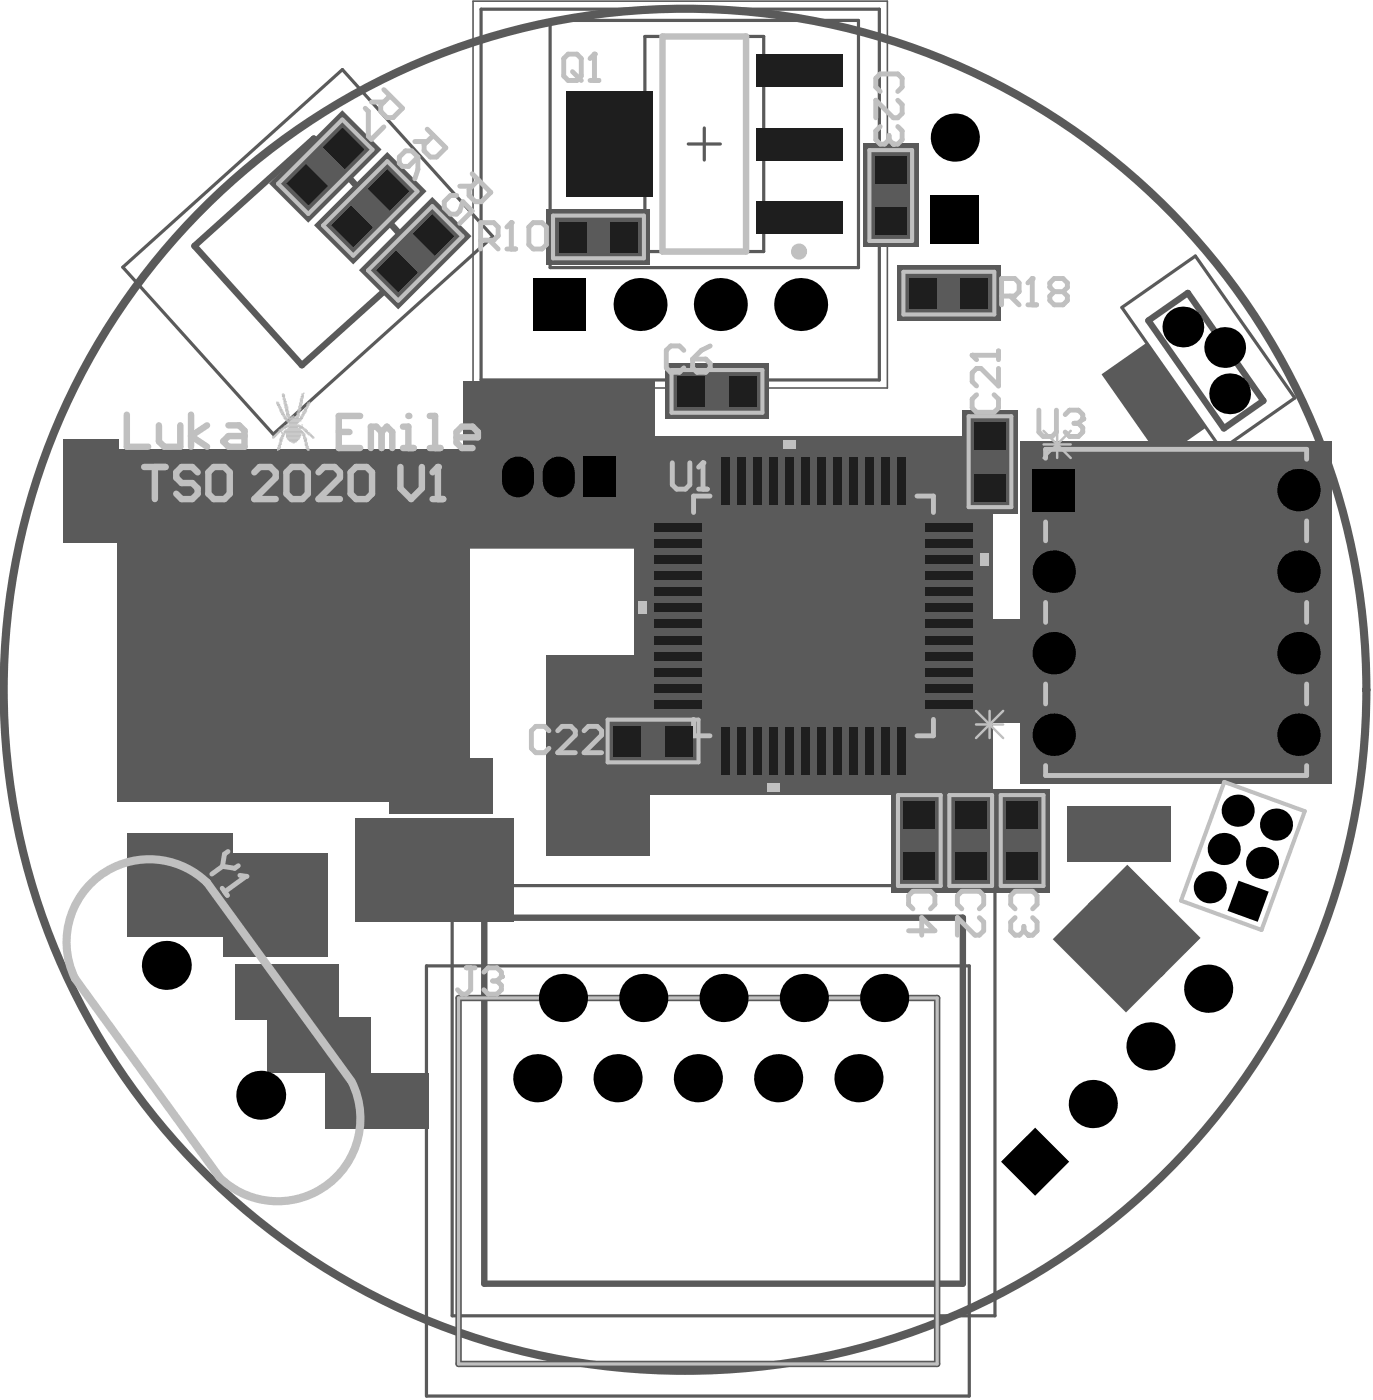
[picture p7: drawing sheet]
<svg xmlns="http://www.w3.org/2000/svg" width="142mm" height="145mm" viewBox="0 0 142 145" stroke-linecap="round" stroke-linejoin="round" font-family="sans-serif">
<g fill="#5a5a5a">
<path d="M92.8 82.1h4.9v9.9h-4.9z"/>
<path d="M100.1 42.9h4.9v9.9h-4.9z"/>
<path d="M18.7 86.7h4.9v9.9h-4.9z"/>
<path d="M28 105.8h9.9v4.9h-9.9z"/>
<path d="M57 78.3h9.9v4.9h-9.9z"/>
<path d="M69.3 38.1h9.9v4.9h-9.9z"/>
<path d="M7 45.9h4.9v9.9h-4.9z"/>
<path d="M24.8 100.2h9.8v4.9h-9.8z"/>
<path d="M57 68.3h9.9v4.9h-9.9z"/>
<path d="M57 83.3h9.9v4.9h-9.9z"/>
<path d="M57 73.3h9.9v4.9h-9.9z"/>
<path d="M57 22.1h9.9v4.9h-9.9z"/>
<path d="M73.3 56.4h9.9v4.9h-9.9z"/>
<path d="M84.6 56.4h9.9v4.9h-9.9z"/>
<path d="M89.8 15.3h4.9v9.9h-4.9z"/>
<path d="M98.1 82.1h4.9v9.9h-4.9z"/>
<path d="M103.4 82.1h4.9v9.9h-4.9z"/>
<path d="M110.9 84h9.9v4.8h-9.9z"/>
<path d="M111.7 48.2h4.9v9.9h-4.9z"/>
<path d="M124.7 68.2h4.9v9.8h-4.9z"/>
<path d="M124.7 56.5h4.9v9.9h-4.9z"/>
<path d="M28.6 88.8h4.9v9.9h-4.9z"/>
<path d="M23.6 88.8h4.9v9.9h-4.9z"/>
<path d="M28.5 19l6.9-7 3.5 3.5-7 7z"/>
<path d="M47.9 85.1h4.9v9.9h-4.9z"/>
<path d="M42.5 85.1h4.9v9.9h-4.9z"/>
<path d="M48.4 39.9h19v16.7h-19z"/>
<path d="M90.4 67.2h4.9v9.8h-4.9z"/>
<path d="M109.6 97.3l3.5-3.5 7 7-3.5 3.5z"/>
<path d="M111.7 57.9h4.9v9.8h-4.9z"/>
<path d="M101.4 64.5h4.9v9.9h-4.9z"/>
<path d="M34.1 111.5h9.8v4.9h-9.8z"/>
<path d="M40.7 79h9.9v4.9h-9.9z"/>
<path d="M62.7 74.3h9.8v4.9h-9.8z"/>
<path d="M90.6 61.7h9.9v4.9h-9.9z"/>
<path d="M37.8 28l7-7 3.4 3.5-7 6.9z"/>
<path d="M33.1 23.3l7-7 3.5 3.5-7 7z"/>
<path d="M93.3 27.9h9.9v4.9h-9.9z"/>
<path d="M120.2 50h9.9v4.9h-9.9z"/>
<path d="M37.2 85.1h4.9v9.9h-4.9z"/>
<path d="M13.6 86.7h4.9v9.9h-4.9z"/>
<path d="M113.3 93.6l3.4-3.4 7 6.9-3.4 3.5z"/>
<path d="M114.6 38.9l4.1-2.8 5.6 8.1-4 2.8z"/>
<path d="M66.8 53h4.6v-2h2v-4.6h21.7v4.6h2v2h4.6v21.6h-4.6v2h-2v4.6h-21.7v-4.6h-2v-2h-4.6z"/>
<path d="M13.4 54.4h4.5v-2.1h2.1v-4.5h20.7v4.5h2.2v2.1h4.4v20.8h-4.4v2.1h-2.2v4.5h-20.7v-4.5h-2.1v-2.1h-4.5z"/>
<path d="M107.8 46.1h27.9v3.8h1.8v27h-1.8v3.8h-27.9v-3.8h-1.7v-27h1.7z"/>
</g>
<g fill="none" stroke="#5a5a5a" stroke-width=".51">
<path d="M28.5 19l6.9-7 3.5 3.5-7 7zM89.8 15.3h4.9v9.9h-4.9zM33.1 23.3l7-7 3.5 3.5-7 7zM37.8 28l7-7 3.4 3.5-7 6.9zM48.4 39.9h19v16.7h-19zM57 22.1h9.9v4.9h-9.9zM69.3 38.1h9.9v4.9h-9.9zM93.3 27.9h9.9v4.9h-9.9zM114.6 38.9l4.1-2.8 5.6 8.1-4 2.8zM7 45.9h4.9v9.9h-4.9zM13.4 54.4h4.5v-2.1h2.1v-4.5h20.7v4.5h2.2v2.1h4.4v20.8h-4.4v2.1h-2.2v4.5h-20.7v-4.5h-2.1v-2.1h-4.5zM61.2 53.6h1.7"/>
<path d="M62.1 52.8v1.7M66.8 53h4.6v-2h2v-4.6h21.7v4.6h2v2h4.6v21.6h-4.6v2h-2v4.6h-21.7v-4.6h-2v-2h-4.6zM73.3 56.4h9.9v4.9h-9.9zM84.6 56.4h9.9v4.9h-9.9zM100.1 42.9h4.9v9.9h-4.9zM107.8 46.1h27.9v3.8h1.8v27h-1.8v3.8h-27.9v-3.8h-1.7v-27h1.7zM111.7 48.2h4.9v19.5h-4.9zM111.7 58.1h4.9M111.7 57.9h4.9M120.2 50h9.9v4.9h-9.9zM124.7 56.5h4.9v9.9h-4.9zM40.7 79h9.9v4.9h-9.9z"/>
<path d="M57 68.3h9.9v4.9h-9.9zM57 73.3h9.9v4.9h-9.9zM57 78.3h9.9v4.9h-9.9zM62.7 74.3h9.8v4.9h-9.8zM90.4 67.2h4.9v9.8h-4.9zM90.6 61.7h9.9v4.9h-9.9zM101.4 64.5h4.9v9.9h-4.9zM124.7 68.2h4.9v9.8h-4.9zM13.6 86.7h4.9v9.9h-4.9zM18.7 86.7h4.9v9.9h-4.9zM23.6 88.8h4.9v9.9h-4.9zM28.6 88.8h4.9v9.9h-4.9z"/>
<path d="M37.2 85.1h4.9v9.9h-4.9zM42.5 85.1h4.9v9.9h-4.9zM47.9 85.1h4.9v9.9h-4.9zM57 83.3h9.9v4.9h-9.9zM92.8 82.1h4.9v9.9h-4.9zM98.1 82.1h4.9v9.9h-4.9zM103.4 82.1h4.9v9.9h-4.9zM109.6 97.3l3.5-3.5 7 7-3.5 3.5zM110.9 84h9.9v4.8h-9.9zM113.3 93.6l3.4-3.4 7 6.9-3.4 3.5zM24.8 100.2h9.8v4.9h-9.8zM28 105.8h9.9v4.9h-9.9z"/>
<path d="M34.1 111.5h9.8v4.9h-9.8z"/>
</g>
<path d="M49.8 1h41.3v38.4h-41.3zM57 2.1h31.9v25.6h-31.9zM66.8 3.8h12.3v22.3h-12.3zM71.3 14.9h3.3M72.9 13.3v3.3M12.7 27.7l22.8-20.5 15.5 17.3-22.7 20.5zM116.2 31.8l7.6-5.3 10.3 14.7-7.6 5.3zM78.8 66.1h9.6v5.3h-9.6zM88.4 68.3l-3.1 3.1M46.8 91.7h56.2v44.6h-56.2zM44.2 100h56.2v44.6h-56.2z" fill="none" stroke="#5a5a5a" stroke-width=".33"/>
<path d="M49 .1h42.9v40.1h-42.9zM77.6 61.7h12v14.1h-12z" fill="none" stroke="#5a5a5a" stroke-width=".17"/>
<g fill="none" stroke="#5a5a5a" stroke-width=".1">
<path d="M30.5 18.2l4.1-4.2 2.3 2.3-4.1 4.1zM31.7 17l2.3 2.2M33.4 15.2l2.3 2.3M38.1 19.6l2.2 2.2M90.6 17.3h3.2v5.8h-3.2zM90.6 19h3.2M35.1 22.5l1.2-1.2 2.3 2.3-1.2 1.2M35.1 22.5l2.3 2.3M35.1 22.5l4.2-4.1 2.2 2.2-4.1 4.2M39.8 27.1l4.1-4.1 2.3 2.3-4.1 4.1zM41 26l2.3 2.2M42.7 24.2l2.3 2.3"/>
<path d="M59 23h5.9v3.2h-5.9zM60.7 23v3.2M63.2 23v3.2M71.3 38.9h5.9v3.2h-5.9zM73 38.9v3.2M75.5 38.9v3.2M90.6 21.5h3.2M95.3 28.8h5.9v3.2h-5.9zM97 28.8v3.2M99.5 28.8v3.2M120.1 39.6l-2.6 1.8M7.8 52h3.2"/>
<path d="M7.8 47.9h3.2v5.8h-3.2zM7.8 49.6h3.2M18.7 55.2h-3.3v.9h3.3M18.7 56.8h-3.3v1h3.3M18.7 58.5h-3.3v.9h3.3M18.7 53.1h23.3v23.3h-23.3zM20.7 53.1v-3.3h1v3.3M22.4 53.1v-3.3h.9v3.3M24.1 53.1v-3.3h.9v3.3M25.7 53.1v-3.3h1v3.3M27.4 53.1v-3.3h.9v3.3M29.1 53.1v-3.3h.9v3.3"/>
<path d="M30.7 53.1v-3.3h1v3.3M32.4 53.1v-3.3h.9v3.3M34 53.1v-3.3h1v3.3M35.7 53.1v-3.3h.9v3.3M37.4 53.1v-3.3h.9v3.3M39 53.1v-3.3h1v3.3M42 55.2h3.3v.9h-3.3M42 56.8h3.3v1h-3.3M42 58.5h3.3v.9h-3.3M51.7 43.3a8.7 8.7 0 0 1 11.9-.4 8.7 8.7 0 0 1 1.1 11.8h-13.7a8.7 8.7 0 0 1 .7-11.4zM72.2 51.8h24v24h-24zM72.2 54.2h-3.3v.9h3.3"/>
<path d="M72.2 55.8h-3.3v1h3.3M72.2 57.5h-3.3v.9h3.3M72.2 59.2h-3.3v.9h3.3M74.6 51.8v-3.3h1v3.3M75.3 57.2h5.9v3.2h-5.9zM76.3 51.8v-3.3h.9v3.3M77 57.2v3.2M78 51.8v-3.3h.9v3.3M79.5 57.2v3.2M79.6 51.8v-3.3h.9v3.3M81.3 51.8v-3.3h.9v3.3M82.9 51.8v-3.3h1v3.3"/>
<path d="M84.6 51.8v-3.3h.9v3.3M86.3 51.8v-3.3h.9v3.3M86.6 57.2h5.9v3.2h-5.9zM87.9 51.8v-3.3h1v3.3M88.3 57.2v3.2M89.6 51.8v-3.3h.9v3.3M90.8 57.2v3.2M91.3 51.8v-3.3h.9v3.3M92.9 51.8v-3.3h.9v3.3M96.2 57.5h3.3v.9h-3.3M96.2 59.2h3.3v.9h-3.3M96.2 54.2h3.3v.9h-3.3"/>
<path d="M96.2 55.8h3.3v1h-3.3M100.9 44.9h3.2v5.8h-3.2zM100.9 49.1h3.2M100.9 46.6h3.2M108.7 49.4h-.9v2.7h.9M108.7 57.9h-.9v2.7h.9M108.7 47h26.2v32.9h-26.2zM112.6 50.2h3.2v5.9h-3.2zM112.6 59.9h3.2v5.8h-3.2zM112.6 51.9h3.2M112.6 54.4h3.2M116.5 40l2.6-1.8 3.4 4.8-2.7 1.8z"/>
<path d="M120.8 47a1.01 1.01 0 0 0 1 1 1.01 1.01 0 0 0 1-1M121.5 41.6l-2.6 1.8M122.2 50.9h5.9v3.2h-5.9zM123.9 50.9v3.2M125.5 58.5h3.2v5.9h-3.2zM126.4 50.9v3.2M134.9 57.9h.9v2.7h-.9M134.9 49.4h.9v2.7h-.9M18.7 60.2h-3.3v.9h3.3M18.7 61.8h-3.3v1h3.3M18.7 63.5h-3.3v.9h3.3M18.7 65.2h-3.3v.9h3.3"/>
<path d="M18.7 66.8h-3.3v.9h3.3M18.7 68.5h-3.3v.9h3.3M18.7 70.1h-3.3v1h3.3M18.7 71.8h-3.3v.9h3.3M18.7 73.5h-3.3v.9h3.3M18.7 72.2l4.2 4.2M20.7 76.4v3.3h1v-3.3M22.4 76.4v3.3h.9v-3.3M24.1 76.4v3.3h.9v-3.3M25.7 76.4v3.3h1v-3.3M27.4 76.4v3.3h.9v-3.3M29.1 76.4v3.3h.9v-3.3"/>
<path d="M30.7 76.4v3.3h1v-3.3M32.4 76.4v3.3h.9v-3.3M34 76.4v3.3h1v-3.3M35.7 76.4v3.3h.9v-3.3M37.4 76.4v3.3h.9v-3.3M39 76.4v3.3h1v-3.3M42 70.1h3.3v1h-3.3M42 71.8h3.3v.9h-3.3M42 60.2h3.3v.9h-3.3M42 61.8h3.3v1h-3.3M42 63.5h3.3v.9h-3.3M42 65.2h3.3v.9h-3.3"/>
<path d="M42 66.8h3.3v.9h-3.3M42 68.5h3.3v.9h-3.3M42 73.5h3.3v.9h-3.3M42.7 79.8h5.9v3.2h-5.9zM44.4 79.8v3.2M46.9 79.8v3.2M59 79.1h5.9v3.3h-5.9zM59 69.2h5.9v3.2h-5.9zM59 74.2h5.9v3.2h-5.9zM60.7 69.2v3.2M60.7 74.2v3.2M60.7 79.1v3.3"/>
<path d="M63.2 69.2v3.2M63.2 74.2v3.2M63.2 79.1v3.3M64.7 75.2h5.8v3.2h-5.8zM66.4 75.2v3.2M68.8 75.2v3.2M72.2 70.8h-3.3v.9h3.3M72.2 72.5h-3.3v.9h3.3M72.2 60.8h-3.3v1h3.3M72.2 62.5h-3.3v.9h3.3M72.2 64.2h-3.3v.9h3.3M72.2 65.8h-3.3v.9h3.3"/>
<path d="M72.2 67.5h-3.3v.9h3.3M72.2 69.1h-3.3v1h3.3M74.6 75.8v3.3h1v-3.3M76.3 75.8v3.3h.9v-3.3M78 75.8v3.3h.9v-3.3M79.6 75.8v3.3h.9v-3.3M81.3 75.8v3.3h.9v-3.3M82.9 75.8v3.3h1v-3.3M84.6 75.8v3.3h.9v-3.3M86.3 75.8v3.3h.9v-3.3M87.9 75.8v3.3h1v-3.3M89.6 75.8v3.3h.9v-3.3"/>
<path d="M91.3 75.8v3.3h.9v-3.3M91.3 69.2h3.2v5.8h-3.2zM91.3 73.3h3.2M91.3 70.9h3.2M92.6 62.5h5.9v3.2h-5.9zM92.9 75.8v3.3h.9v-3.3M94.3 62.5v3.2M96.2 70.8h3.3v.9h-3.3M96.2 72.5h3.3v.9h-3.3M96.2 64.2h3.3v.9h-3.3M96.2 65.8h3.3v.9h-3.3M96.2 67.5h3.3v.9h-3.3"/>
<path d="M96.2 69.1h3.3v1h-3.3M96.2 60.8h3.3v1h-3.3M96.2 62.5h3.3v.9h-3.3M96.2 71.6l-4.2 4.2M96.8 62.5v3.2M102.3 66.5h3.2v5.9h-3.2zM102.3 70.7h3.2M102.3 68.2h3.2M108.7 74.7h-.9v2.7h.9M108.7 66.3h-.9v2.7h.9M112.6 64h3.2M112.6 61.6h3.2"/>
<path d="M125.5 70.2h3.2v5.8h-3.2zM125.5 71.9h3.2M125.5 74.3h3.2M125.5 60.2h3.2M125.5 62.7h3.2M134.9 74.7h.9v2.7h-.9M134.9 66.3h.9v2.7h-.9M14.4 92.8h3.2M14.4 88.7h3.2v5.8h-3.2zM14.4 90.4h3.2M19.6 92.8h3.2M19.6 88.7h3.2v5.8h-3.2z"/>
<path d="M19.6 90.4h3.2M24.4 90.8h3.2v5.8h-3.2zM24.4 94.9h3.2M24.4 92.5h3.2M29.4 90.8h3.2v5.8h-3.2zM29.4 94.9h3.2M29.4 92.5h3.2M38.1 87.1h3.2v5.9h-3.2zM38.1 91.3h3.2M38.1 88.8h3.2M43.4 87.1h3.2v5.9h-3.2zM43.4 91.3h3.2"/>
<path d="M43.4 88.8h3.2M48.7 87.1h3.2v5.9h-3.2zM48.7 91.3h3.2M48.7 88.8h3.2M59 84.1h5.9v3.2h-5.9zM60.7 84.1v3.2M63.2 84.1v3.2M93.6 84.2h3.2v5.8h-3.2zM93.6 85.8h3.2M93.6 88.3h3.2M98.9 84.2h3.2v5.8h-3.2zM98.9 85.8h3.2"/>
<path d="M98.9 88.3h3.2M104.2 84.2h3.3v5.8h-3.3zM104.2 85.8h3.3M104.2 88.3h3.3M111.6 98.1l2.3-2.3 4.1 4.2-2.2 2.2zM112.9 84.8h5.8v3.2h-5.8zM114.6 84.8v3.2M115.1 97l-2.3 2.3M115.3 94.5l2.3-2.3 4.1 4.1-2.3 2.3zM116.8 98.8l-2.2 2.2M117.1 84.8v3.2M118.8 93.4l-2.3 2.2"/>
<path d="M120.5 95.1l-2.3 2.3M26.8 101.1h5.8v3.2h-5.8zM28.5 101.1v3.2M30.1 106.6h5.8v3.2h-5.8zM30.9 101.1v3.2M31.8 106.6v3.2M34.2 106.6v3.2M36.1 112.4h5.8v3.2h-5.8zM37.8 112.4v3.2M40.2 112.4v3.2"/>
<circle cx="65.7" cy="53.6" r=".42"/>
</g>
<path d="M20.1 25.5l12.4-11.2 11.1 12.4-12.3 11.1zM118.9 33.2l4.1-2.9 7.8 11.2-4.1 2.9zM50.1 95h49.6v37.9h-49.6zM47.5 103.4h49.5v37.9h-49.5z" fill="none" stroke="#5a5a5a" stroke-width=".67"/>
<path d="M108.5 49.4l2.8 2.8M108.5 50.8h2.8M109.9 49.4v2.8M111.3 49.4l-2.8 2.8M18.9 73.4l2.8 2.8M18.9 74.8h2.8M20.3 73.4v2.8M21.7 73.4l-2.8 2.8M93.2 72.4l2.8 2.8M93.2 73.8h2.8M94.6 72.4v2.8M96 72.4l-2.8 2.8" fill="none" stroke="#5a5a5a" stroke-width=".25"/>
<g fill="#5a5a5a">
<path d="M99.7 42.5h5.7v10.7h-5.7z"/>
<path d="M27.6 105.4h10.7v5.7h-10.7z"/>
<path d="M56.6 77.9h10.7v5.7h-10.7z"/>
<path d="M6.5 45.5h5.8v10.7h-5.8z"/>
<path d="M24.3 99.8h10.8v5.8h-10.8z"/>
<path d="M56.6 67.9h10.7v5.7h-10.7z"/>
<path d="M56.6 82.9h10.7v5.7h-10.7z"/>
<path d="M56.6 72.9h10.7v5.7h-10.7z"/>
<path d="M56.6 21.7h10.7v5.7h-10.7z"/>
<path d="M72.9 55.9h10.7v5.8h-10.7z"/>
<path d="M84.2 55.9h10.7v5.8h-10.7z"/>
<path d="M89.3 14.9h5.8v10.7h-5.8z"/>
<path d="M97.7 81.7h5.7v10.7h-5.7z"/>
<path d="M103 81.7h5.7v10.7h-5.7z"/>
<path d="M110.5 83.5h10.7v5.8h-10.7z"/>
<path d="M111.3 47.8h5.7v10.7h-5.7z"/>
<path d="M124.3 67.7h5.7v10.8h-5.7z"/>
<path d="M124.3 56.1h5.7v10.7h-5.7z"/>
<path d="M28.2 88.4h5.7v10.7h-5.7z"/>
<path d="M18.3 86.3h5.8v10.7h-5.8z"/>
<path d="M23.2 88.4h5.7v10.7h-5.7z"/>
<path d="M27.9 19l7.5-7.6 4.1 4.1-7.6 7.6z"/>
<path d="M47.4 84.7h5.8v10.7h-5.8z"/>
<path d="M42.1 84.7h5.8v10.7h-5.8z"/>
<path d="M47.9 39.5h19.9v16.4h-19.9z"/>
<path d="M90 66.7h5.8v10.8h-5.8z"/>
<path d="M109 97.3l4.1-4.1 7.6 7.6-4.1 4.1z"/>
<path d="M111.3 57.4h5.7v10.8h-5.7z"/>
<path d="M101 64.1h5.7v10.7h-5.7z"/>
<path d="M40.3 78.5h10.7v5.8h-10.7z"/>
<path d="M68.9 37.6h10.7v5.8h-10.7z"/>
<path d="M33.6 111.1h10.8v5.8h-10.8z"/>
<path d="M92.3 81.7h5.8v10.7h-5.8z"/>
<path d="M62.2 73.9h10.8v5.7h-10.8z"/>
<path d="M90.2 61.3h10.7v5.7h-10.7z"/>
<path d="M37.2 28l7.6-7.6 4 4.1-7.6 7.5z"/>
<path d="M32.5 23.3l7.6-7.6 4.1 4.1-7.6 7.6z"/>
<path d="M92.9 27.5h10.7v5.7h-10.7z"/>
<path d="M119.8 49.6h10.7v5.8h-10.7z"/>
<path d="M36.8 84.7h5.7v10.7h-5.7z"/>
<path d="M13.2 86.3h5.7v10.7h-5.7z"/>
<path d="M112.7 93.6l4-4 7.6 7.5-4 4.1z"/>
<path d="M114.1 38.8l4.7-3.3 6.1 8.8-4.7 3.3z"/>
<path d="M65.7 45.2h37.1v37.2h-37.1z"/>
<path d="M12.1 46.5h36.5v36.5h-36.5z"/>
<path d="M105.6 45.7h32.3v35.5h-32.3z"/>
</g>
<circle cx="70.9" cy="71.4" r="70.5" fill="none" stroke="#5a5a5a" stroke-width=".85"/>
<g fill="none" stroke="#5a5a5a" stroke-width=".33">
<path d="M51.2 54.5h13.4a8.4 8.4 0 0 0-1.1-11.3 8.4 8.4 0 0 0-11.3 0 8.4 8.4 0 0 0-1.1 11.3"/>
<circle cx="53.6" cy="49.4" r=".64"/>
<circle cx="57.9" cy="49.4" r=".64"/>
<circle cx="62.1" cy="49.4" r=".64"/>
</g>
<g fill="#c0c0c0">
<path d="M66.1 62.3h.8v1.3h-.8z"/>
<path d="M79.4 81.1h1.3v.8h-1.3z"/>
<path d="M81.1 45.6h1.3v.9h-1.3z"/>
<path d="M101.6 57.3h.8v1.3h-.8z"/>
</g>
<g fill="none" stroke="#c0c0c0" stroke-width=".1">
<path d="M28.2 45.2h.4M28.2 45.3h.3M28.2 45.4h.2M28.4 45.1h.2M28.5 45h.2M28.6 44.9h.2M28.6 44.9h.3M28.6 41.7h.2M28.6 41.7h.3M28.6 41.8h.3M28.7 44.8h.3M28.7 46.4h.4"/>
<path d="M28.7 46.5h.3M28.7 46.6h.1M28.7 41.9h.3M28.7 42h.3M28.8 44.7h.3M28.8 46.1h.3M28.8 46.2h.3M28.8 46.3h.3M28.8 42.1h.3M28.8 42.2h.3M28.9 44.5h.4M28.9 44.6h.3"/>
<path d="M28.9 45.9h.2M28.9 46h.2M28.9 42.2h.2M28.9 42.3h.2M29 45.5h.3M29 45.5h.2M29 45.6h.2M29 45.7h.2M29 45.8h.1M29 42.4h.2M29 42.5h.2M29 42.6h.3"/>
<path d="M29.1 44.4h.3M29.1 45.3h.2M29.1 45.4h.2M29.1 42.7h.2M29.1 42.7h.3M29.1 44.4h.5M29.1 44.8h.1M29.1 44.9h.5M29.1 45.1h.3M29.1 45.2h.3M29.1 42.8h.3M29.1 42.9h.4"/>
<path d="M29.2 44.9h.3M29.2 45h.3M29.2 40.8h.2M29.2 40.9h.3M29.2 41h.3M29.2 41.1h.3M29.2 43h.3M29.3 44.3h.4M29.3 41.1h.2M29.3 41.2h.2M29.3 41.3h.3M29.3 41.4h.3"/>
<path d="M29.3 43.1h.3M29.3 43.2h.3M29.4 44.2h.5M29.4 44.7h1.9M29.4 44.8h2M29.4 41.5h.2M29.4 41.6h.2M29.4 41.7h.2M29.4 41.8h.2M29.4 43.3h.2M29.4 43.3h.3M29.5 44.1h1.7"/>
<path d="M29.5 44.6h1.8M29.5 41.9h.2M29.5 42h.2M29.5 42.1h.2M29.5 42.2h.3M29.5 43.4h.3M29.6 44.5h1.6M29.6 42.3h.2M29.6 42.4h.2M29.6 42.5h.2M29.6 42.6h.3M29.6 43.5h.2"/>
<path d="M29.6 44h1.4M29.6 44.9h1.5M29.6 45h1.6M29.6 45.1h1.6M29.6 45.2h1.5M29.6 45.3h1.5M29.6 42.7h.3M29.6 42.8h.3M29.6 42.9h.4M29.6 43h.4M29.6 43.6h.3M29.7 44.4h1.4"/>
<path d="M29.7 45.4h1.3M29.7 45.5h1.3M29.7 43.1h.3M29.7 43.2h.4M29.7 43.7h1.3M29.8 44.4h1.2M29.8 45.5h1.1M29.8 43.3h.3M29.8 43.3h1.1M29.8 43.8h1.1M29.9 44.3h.9M29.9 45.6h.9"/>
<path d="M29.9 43.4h.9M29.9 43.5h1.3M29.9 43.8h.9M30 44.2h1.3M30 45.7h.7M30 43.6h1.2M30 43.9h.7M30.2 45.8h.5M30.2 43.2h.4M30.2 43.3h.1M30.3 45.9h.2M30.3 43.1h.1"/>
<path d="M30.4 43.3h.2M30.7 43.1h.3M30.7 43.2h.2M30.7 43.3h.2M30.7 42.7h.3M30.7 42.8h.3M30.7 42.9h.3M30.7 43h.3M30.8 42.4h.4M30.8 42.5h.3M30.8 42.6h.3M30.8 42.7h.3"/>
<path d="M30.9 42.1h.4M30.9 42.2h.3M30.9 42.3h.3M30.9 43.4h.4M31 44.3h.4M31 41.7h.3M31 41.8h.3M31 41.9h.3M31 42h.3M31 43.3h.3M31.1 44.4h.4M31.1 41.3h.2"/>
<path d="M31.1 41.4h.2M31.1 41.5h.2M31.1 41.6h.2M31.1 41.7h.2M31.1 43.2h.3M31.1 43.3h.2M31.2 44.9h.3M31.2 41.1h.2M31.2 41.2h.2M31.2 43.1h.2M31.3 44h.1M31.3 44.9h.3"/>
<path d="M31.3 40.8h.1M31.3 40.9h.1M31.3 41h.1M31.3 42.9h.2M31.3 43h.2M31.3 44.4h.4M31.3 45h.3M31.3 45.1h.3M31.3 42.7h.4M31.3 42.8h.3M31.4 44.5h.4M31.4 45.2h.2"/>
<path d="M31.4 45.3h.3M31.4 45.4h.3M31.4 45.5h.4M31.4 40.7h.1M31.4 42.6h.4M31.5 44.6h.3M31.5 45.5h.3M31.5 45.6h.3M31.5 45.7h.3M31.5 42.4h.3M31.5 42.5h.3M31.6 44.7h.2"/>
<path d="M31.6 45.8h.2M31.6 45.9h.2M31.6 46h.2M31.6 46.1h.2M31.6 42.2h.2M31.6 42.3h.2M31.7 44.8h.3M31.7 46.2h.2M31.7 46.3h.2M31.7 46.4h.2M31.7 42.2h.2M31.8 44.9h.3"/>
<path d="M31.8 46.5h.2M31.8 41.9h.2M31.8 42h.2M31.8 42.1h.1M31.8 44.9h.4M31.8 46.6h.2M31.8 41.7h.3M31.8 41.8h.3M31.9 45h.4M32 41.7h.1M32.1 45.1h.3M32.2 45.2h.2"/>
<path d="M32.3 45.3h.2M32.4 45.4h.1"/>
</g>
<g fill="none" stroke="#c0c0c0" stroke-width=".51">
<path d="M73.5 51.4h-1.7v1.7M95 51.4h1.7v1.7M107.6 42.5v2.2l.4 .5h.9l.5-.5v-2.2M108.3 47.5v-1h27v1.1M108.3 54.1v1.9M110.3 42.9l.5-.4h.9l.4 .4v.5M135.3 53.9v2.1M71.8 74.5v1.7h1.7M96.7 74.5v1.7h-1.7M108.3 62.4v2.1M108.3 70.8v2.1M108.3 79.3v1h27v-1"/>
<path d="M135.3 62.4v2.1M135.3 70.8v2.1M94.1 96.4h2.7l-1.4-1.4v1.8M94.5 94.1l-.4-.4v-.9l.4-.5h1.9l.4 .5v.9l-.4 .4"/>
</g>
<g fill="none" stroke="#c0c0c0" stroke-width=".42">
<path d="M28.8 19l6.6-6.6 3.2 3.1-6.7 6.7zM90 15.5h4.4v9.5h-4.4zM33.4 23.4l6.7-6.7 3.1 3.1-6.6 6.7zM38.1 28l6.7-6.6 3.1 3.1-6.7 6.6zM57.3 22.3h9.4v4.5h-9.4zM69.5 38.3h9.4v4.4h-9.4zM93.5 28.1h9.5v4.5h-9.5zM100.3 43.1h4.4v9.4h-4.4zM62.9 74.5h9.4v4.5h-9.4zM93 82.3h4.4v9.5h-4.4zM98.3 82.3h4.4v9.5h-4.4zM103.6 82.3h4.4v9.5h-4.4z"/>
<path d="M126.8 81l8.3 3-4.5 12.3-8.3-3z"/>
</g>
<path d="M47.5 103.4h49.5v37.9h-49.5z" fill="none" stroke="#c0c0c0" stroke-width=".33"/>
<path d="M68.6 3.8h8.7v22.3h-8.7z" fill="none" stroke="#c0c0c0" stroke-width=".67"/>
<path d="M21.4 91.4l14.9 20.5M7.8 101.3l14.8 20.5" fill="none" stroke="#c0c0c0" stroke-width=".85"/>
<path d="M108.1 44.6l2.8 2.8M108.1 46h2.8M109.5 44.6v2.8M110.9 44.6l-2.8 2.8M101.1 73.6l2.8 2.8M101.1 75h2.8M102.5 73.6v2.8M103.9 73.6l-2.8 2.8" fill="none" stroke="#c0c0c0" stroke-width=".25"/>
<circle cx="112.1" cy="43.4" r=".25" fill="#c0c0c0"/>
<path d="M100.7 36.8h2.7M103.4 38.2v1.8l-1.8-1.8h-.5l-.4 .4v.9l.4 .5M103.4 36.3v.9M101.1 40.9l-.4 .4v.9l.4 .5h1.8l.5-.5v-.9l-.5-.4M111.2 43.8h.5M111.7 43.8l.4 .5v.4l-.4 .5h-.9l-.5-.5M112.1 43.4l-.4 .4" fill="none" stroke="#c0c0c0" stroke-width=".51"/>
<circle cx="100.7" cy="36.8" r=".25" fill="#c0c0c0"/>
<path d="M100.7 36.8l.4 .4M48.3 100.2h.9M48.7 100.2v2.3l-.4 .5h-.5l-.4-.5M50.1 100.7l.5-.5h.9l.4 .5v.4" fill="none" stroke="#c0c0c0" stroke-width=".51"/>
<circle cx="51.9" cy="101.1" r=".25" fill="#c0c0c0"/>
<path d="M58.4 6.1l.4-.5h.9l.5 .5v1.8l-.5 .4h-.9l-.4-.4zM59.3 7.4l.9 .9M61.1 8.3h.9M61.6 5.6v2.7M51 101.6h.5M51.5 101.6l.4 .4v.5l-.4 .5h-.9l-.5-.5M51.9 101.1l-.4 .5" fill="none" stroke="#c0c0c0" stroke-width=".51"/>
<circle cx="61.6" cy="5.6" r=".25" fill="#c0c0c0"/>
<path d="M61.6 5.6l-.5 .5M105.1 94.1l-.4-.4v-.9l.4-.5h1.8l.5 .5v.9l-.5 .4M106.9 95l.5 .5v.9l-.5 .4h-.4" fill="none" stroke="#c0c0c0" stroke-width=".51"/>
<circle cx="106.5" cy="96.8" r=".25" fill="#c0c0c0"/>
<path d="M23 92l.5 .7M23 89.7l-1.1 .8M23.6 88.2l-.4 .3-.2 1.2M24.7 89.7l-.4 .2-1.3-.2M25.5 90.8l-2.2 1.6M99.6 94.1l-.5-.4v-.9l.5-.5h1.8l.5 .5v.9l-.5 .4M101.4 95l.5 .5v.9l-.5 .4h-.4l-1.9-1.8v1.8M105.1 95l-.4 .5v.9l.4 .4h.5l.4-.4M106 96.4l.5 .4M106 95.9v.5" fill="none" stroke="#c0c0c0" stroke-width=".51"/>
<circle cx="25.5" cy="90.8" r=".25" fill="#c0c0c0"/>
<path d="M49.8 24.9h1.3l.5-.5v-.9l-.5-.4h-1.3v2.7M50.7 24.9l.9 .9M52.5 25.8h.9M52.9 23.1v2.7M56.8 75.7l-.4-.5h-.9l-.5 .5v1.8l.5 .5h.9l.4-.5M57.8 75.7l.4-.5h.9l.5 .5v.4l-1.8 1.9h1.8M60.5 75.7l.4-.5h.9l.5 .5v.4l-1.8 1.9h1.8M24.8 90.7l.7 .1" fill="none" stroke="#c0c0c0" stroke-width=".51"/>
<path d="M26.3 48.9l.6-.5h1.1l.5 .5v.6l-2.2 2.2h2.2M29.7 48.9l.5-.5h1.1l.6 .5v2.2l-.6 .6h-1.1l-.5-.6zM33 48.9l.5-.5h1.1l.6 .5v.6l-2.2 2.2h2.2M36.3 48.9l.6-.5h1.1l.5 .5v2.2l-.5 .6h-1.1l-.6-.6z" fill="none" stroke="#c0c0c0" stroke-width=".67"/>
<circle cx="52.9" cy="23.1" r=".25" fill="#c0c0c0"/>
<path d="M47.6 19.3h1.3M48.9 18l1.9 1.9-.9 1h-.7l-.6-.7v-.6l.9-1M47.3 20.2h-.7l-.6 .7v.6l.6 .7h.7l.3-.3 .3-1 1 1-1.3 1.2M52.9 23.1l-.4 .4M54.8 23.5l.4-.4h.9l.5 .4v1.8l-.5 .5h-.9l-.4-.5zM69.6 47.9v2.3l.5 .5h.9l.4-.5v-2.3M72.3 50.7h.9M72.8 47.9v2.8" fill="none" stroke="#c0c0c0" stroke-width=".51"/>
<circle cx="72.8" cy="47.9" r=".25" fill="#c0c0c0"/>
<path d="M103.7 30.7h1.4l.4-.5v-.9l-.4-.5h-1.4v2.8M104.6 30.7l.9 .9M106.4 31.6h.9M106.9 28.8v2.8M72.8 47.9l-.5 .5" fill="none" stroke="#c0c0c0" stroke-width=".51"/>
<circle cx="106.9" cy="28.8" r=".25" fill="#c0c0c0"/>
<path d="M91.1 9.5l-.4-.5v-.9l.4-.4h1.9l.4 .4v.9l-.4 .5M93 10.4l.4 .4v.9l-.4 .5h-.5l-1.8-1.8v1.8M93 13.1l.4 .5v.9l-.4 .4h-.5M106.9 28.8l-.5 .5M109.2 30.2l-.5-.4v-.5l.5-.5h.9l.4 .5v.5l-.4 .4M109.2 30.2l-.5 .5v.4l.5 .5h.9l.4-.5v-.4l-.4-.5M109.2 30.2h.9" fill="none" stroke="#c0c0c0" stroke-width=".51"/>
<circle cx="92.5" cy="14.9" r=".25" fill="#c0c0c0"/>
<path d="M91.1 13.1l-.4 .5v.9l.4 .4h.5l.5-.4M92.1 14.5l.4 .4M92.1 14v.5" fill="none" stroke="#c0c0c0" stroke-width=".51"/>
<path d="M35.1 44.7h1.1M37.3 43.1h-2.2v3.3h2.2M39.5 44.7l-.5-.5h-.6v2.2M39.5 44.7v1.7M39.5 44.7l.6-.5 .5 .5v1.7M41.7 46.4h1.1M41.7 44.2h.6v2.2" fill="none" stroke="#c0c0c0" stroke-width=".67"/>
<circle cx="42.3" cy="43.1" r=".33" fill="#c0c0c0"/>
<path d="M41.5 48.4v2.2l1.1 1.1 1.1-1.1v-2.2M44.5 46.4h1.1M44.5 43.1h.6v3.3M44.8 51.7h1.1M45.3 48.4v3.3M47.3 45.3h2.2v-.6l-.6-.5h-1.1l-.5 .5v1.1l.5 .6h1.1" fill="none" stroke="#c0c0c0" stroke-width=".67"/>
<circle cx="45.3" cy="48.4" r=".33" fill="#c0c0c0"/>
<path d="M13.1 42.9v3.4h2.2M14.9 48.4h2.2M16 48.4v3.3M16.5 44.1v1.6l.5 .6h1.7v-2.2M19.8 42.9v3.4M20.5 48.9l-.6-.5h-1.1l-.5 .5v.6l.5 .5h1.1l.6 .6v.5l-.6 .6h-1.1l-.5-.6M21.4 44.1l-1.6 1.1 1.6 1.1M21.6 48.9l.5-.5h1.1l.6 .5v2.2l-.6 .6h-1.1l-.5-.6zM23.7 44.1h1.1l.5 .5v1.7h-1.6l-.6-.6 .6-.5h1.6M45.3 48.4l-.5 .5" fill="none" stroke="#c0c0c0" stroke-width=".67"/>
<path d="M37.8 11.2l.3 .3v2.6l.4 .3 1.2-1.3M38.5 10.6h1.2M39.7 9.3l2 1.9-1 1h-.6l-.7-.7v-.6l1-1M41.3 16.3l.7-.7h.6l.7 .7-1 .9h-.6l-.4-.3zM43 14.7h1.2M43.3 16.3v1.3l-.3 .9M44.2 13.4l2 1.9-1 1h-.6l-.7-.7v-.6l1-1M70.8 36.3l-.4-.5h-1l-.4 .5v1.8l.4 .5h1l.4-.5M71.7 37.2h1.4l.4 .4v.5l-.4 .5h-.9l-.5-.5zM73.5 35.8l-.9 .5-.9 .9" fill="none" stroke="#c0c0c0" stroke-width=".51"/>
<circle cx="82.7" cy="26.1" r=".42" fill="none" stroke="#c0c0c0" stroke-width=".83"/>
<path d="M21.4 91.4a8.6 8.6 0 0 0-11-.8 8.6 8.6 0 0 0-2.6 10.8M36.4 112a8.6 8.6 0 0 1-2.6 10.8 8.6 8.6 0 0 1-11.1-.9" fill="none" stroke="#c0c0c0" stroke-width=".85"/>
<g fill="#000">
<circle cx="98.9" cy="14.2" r="2.5"/>
<circle cx="66.3" cy="31.5" r="2.74"/>
<circle cx="74.6" cy="31.5" r="2.74"/>
<circle cx="82.9" cy="31.5" r="2.74"/>
<circle cx="122.5" cy="33.9" r="2.11"/>
<circle cx="126.8" cy="36" r="2.11"/>
<circle cx="109.1" cy="59.2" r="2.2"/>
<circle cx="127.3" cy="40.8" r="2.11"/>
<circle cx="134.5" cy="50.8" r="2.2"/>
<circle cx="134.5" cy="59.2" r="2.2"/>
<circle cx="109.1" cy="76.1" r="2.2"/>
<circle cx="109.1" cy="67.6" r="2.2"/>
<circle cx="134.5" cy="76.1" r="2.2"/>
<circle cx="134.5" cy="67.6" r="2.2"/>
<circle cx="17.2" cy="100" r="2.54"/>
<circle cx="125.3" cy="91.9" r="1.66"/>
<circle cx="126.7" cy="87.9" r="1.66"/>
<circle cx="128.2" cy="84" r="1.66"/>
<circle cx="130.7" cy="89.4" r="1.66"/>
<circle cx="132.1" cy="85.4" r="1.66"/>
<circle cx="27" cy="113.4" r="2.54"/>
<circle cx="55.6" cy="111.7" r="2.5"/>
<circle cx="58.3" cy="103.4" r="2.5"/>
<circle cx="63.9" cy="111.7" r="2.5"/>
<circle cx="66.6" cy="103.4" r="2.5"/>
<circle cx="72.3" cy="111.7" r="2.5"/>
<circle cx="74.9" cy="103.4" r="2.5"/>
<circle cx="80.6" cy="111.7" r="2.5"/>
<circle cx="83.2" cy="103.4" r="2.5"/>
<circle cx="88.9" cy="111.7" r="2.5"/>
<circle cx="91.6" cy="103.4" r="2.5"/>
<circle cx="113.2" cy="114.3" r="2.5"/>
<circle cx="119.1" cy="108.4" r="2.5"/>
<circle cx="125.1" cy="102.4" r="2.5"/>
</g>
<g fill="#000">
<path d="M55.2 28.8h5.5v5.5h-5.5z" fill-rule="evenodd"/>
<path d="M96.4 20.2h5v5h-5z" fill-rule="evenodd"/>
<path d="M60.4 47.3h3.3v4.2h-3.3z" fill-rule="evenodd"/>
<path d="M106.9 48.6h4.4v4.4h-4.4z" fill-rule="evenodd"/>
<path d="M128.2 91.2l3.2 1.1-1.2 3.2-3.1-1.2z" fill-rule="evenodd"/>
<path d="M103.7 120.3l3.5-3.5 3.5 3.5-3.5 3.5z" fill-rule="evenodd"/>
</g>
<path d="M53.6 48.9v.9M57.9 48.9v.9" fill="none" stroke="#000" stroke-width="3.3"/>
<g fill="#1e1e1e">
<path d="M75.5 38.9h2.9v3.2h-2.9z" fill-rule="evenodd"/>
<path d="M68.8 75.2h2.9v3.2h-2.9z" fill-rule="evenodd"/>
<path d="M74.6 75.4h1v4.9h-1z" fill-rule="evenodd"/>
<path d="M76.3 75.4h.9v4.9h-.9z" fill-rule="evenodd"/>
<path d="M76.3 47.3h.9v4.9h-.9z" fill-rule="evenodd"/>
<path d="M74.6 47.3h1v4.9h-1z" fill-rule="evenodd"/>
<path d="M79.6 75.4h.9v4.9h-.9z" fill-rule="evenodd"/>
<path d="M81.3 75.4h.9v4.9h-.9z" fill-rule="evenodd"/>
<path d="M82.9 75.4h1v4.9h-1z" fill-rule="evenodd"/>
<path d="M84.6 75.4h.9v4.9h-.9z" fill-rule="evenodd"/>
<path d="M84.6 47.3h.9v4.9h-.9z" fill-rule="evenodd"/>
<path d="M82.9 47.3h1v4.9h-1z" fill-rule="evenodd"/>
<path d="M81.3 47.3h.9v4.9h-.9z" fill-rule="evenodd"/>
<path d="M79.6 47.3h.9v4.9h-.9z" fill-rule="evenodd"/>
<path d="M86.3 75.4h.9v4.9h-.9z" fill-rule="evenodd"/>
<path d="M87.9 75.4h1v4.9h-1z" fill-rule="evenodd"/>
<path d="M89.6 75.4h.9v4.9h-.9z" fill-rule="evenodd"/>
<path d="M91.3 75.4h.9v4.9h-.9z" fill-rule="evenodd"/>
<path d="M91.3 47.3h.9v4.9h-.9z" fill-rule="evenodd"/>
<path d="M89.6 47.3h.9v4.9h-.9z" fill-rule="evenodd"/>
<path d="M87.9 47.3h1v4.9h-1z" fill-rule="evenodd"/>
<path d="M86.3 47.3h.9v4.9h-.9z" fill-rule="evenodd"/>
<path d="M93.6 83h3.2v2.8h-3.2z" fill-rule="evenodd"/>
<path d="M93.6 88.3h3.2v2.9h-3.2z" fill-rule="evenodd"/>
<path d="M94.1 28.8h2.9v3.2h-2.9z" fill-rule="evenodd"/>
<path d="M100.9 49.1h3.2v2.8h-3.2z" fill-rule="evenodd"/>
<path d="M100.9 43.7h3.2v2.9h-3.2z" fill-rule="evenodd"/>
<path d="M33.4 15.2l2-2 2.3 2.3-2 2z" fill-rule="evenodd"/>
<path d="M70.2 38.9h2.8v3.2h-2.8z" fill-rule="evenodd"/>
<path d="M78.2 5.6h9v3.3h-9z" fill-rule="evenodd"/>
<path d="M34.3 23.3l2-2 2.3 2.3-2 2z" fill-rule="evenodd"/>
<path d="M29.7 19l2-2 2.3 2.2-2.1 2.1z" fill-rule="evenodd"/>
<path d="M63.5 75.2h2.9v3.2h-2.9z" fill-rule="evenodd"/>
<path d="M42.7 24.2l2.1-2 2.2 2.3-2 2z" fill-rule="evenodd"/>
<path d="M63.2 23h2.8v3.2h-2.8z" fill-rule="evenodd"/>
<path d="M57.9 23h2.8v3.2h-2.8z" fill-rule="evenodd"/>
<path d="M78 75.4h.9v4.9h-.9z" fill-rule="evenodd"/>
<path d="M92.9 75.4h.9v4.9h-.9z" fill-rule="evenodd"/>
<path d="M92.9 47.3h.9v4.9h-.9z" fill-rule="evenodd"/>
<path d="M78 47.3h.9v4.9h-.9z" fill-rule="evenodd"/>
<path d="M90.6 16.1h3.2v2.9h-3.2z" fill-rule="evenodd"/>
<path d="M90.6 21.5h3.2v2.8h-3.2z" fill-rule="evenodd"/>
<path d="M78.2 20.9h9v3.3h-9z" fill-rule="evenodd"/>
<path d="M98.9 83h3.2v2.8h-3.2z" fill-rule="evenodd"/>
<path d="M98.9 88.3h3.2v2.9h-3.2z" fill-rule="evenodd"/>
<path d="M104.2 88.3h3.3v2.9h-3.3z" fill-rule="evenodd"/>
<path d="M104.2 83h3.3v2.8h-3.3z" fill-rule="evenodd"/>
<path d="M99.5 28.8h2.8v3.2h-2.8z" fill-rule="evenodd"/>
<path d="M58.6 9.4h9v11h-9z" fill-rule="evenodd"/>
<path d="M78.2 13.3h9v3.3h-9z" fill-rule="evenodd"/>
<path d="M95.8 72.5h4.9v.9h-4.9z" fill-rule="evenodd"/>
<path d="M67.8 72.5h4.9v.9h-4.9z" fill-rule="evenodd"/>
<path d="M95.8 69.1h4.9v1h-4.9z" fill-rule="evenodd"/>
<path d="M95.8 67.5h4.9v.9h-4.9z" fill-rule="evenodd"/>
<path d="M95.8 65.8h4.9v.9h-4.9z" fill-rule="evenodd"/>
<path d="M67.8 65.8h4.9v.9h-4.9z" fill-rule="evenodd"/>
<path d="M67.8 67.5h4.9v.9h-4.9z" fill-rule="evenodd"/>
<path d="M67.8 69.1h4.9v1h-4.9z" fill-rule="evenodd"/>
<path d="M95.8 62.5h4.9v.9h-4.9z" fill-rule="evenodd"/>
<path d="M95.8 60.8h4.9v1h-4.9z" fill-rule="evenodd"/>
<path d="M95.8 59.2h4.9v.9h-4.9z" fill-rule="evenodd"/>
<path d="M67.8 59.2h4.9v.9h-4.9z" fill-rule="evenodd"/>
<path d="M67.8 60.8h4.9v1h-4.9z" fill-rule="evenodd"/>
<path d="M67.8 62.5h4.9v.9h-4.9z" fill-rule="evenodd"/>
<path d="M95.8 55.8h4.9v1h-4.9z" fill-rule="evenodd"/>
<path d="M95.8 54.2h4.9v.9h-4.9z" fill-rule="evenodd"/>
<path d="M67.8 54.2h4.9v.9h-4.9z" fill-rule="evenodd"/>
<path d="M67.8 55.8h4.9v1h-4.9z" fill-rule="evenodd"/>
<path d="M38.1 19.6l2-2.1 2.3 2.3-2.1 2z" fill-rule="evenodd"/>
<path d="M95.8 70.8h4.9v.9h-4.9z" fill-rule="evenodd"/>
<path d="M67.8 70.8h4.9v.9h-4.9z" fill-rule="evenodd"/>
<path d="M95.8 64.2h4.9v.9h-4.9z" fill-rule="evenodd"/>
<path d="M95.8 57.5h4.9v.9h-4.9z" fill-rule="evenodd"/>
<path d="M67.8 57.5h4.9v.9h-4.9z" fill-rule="evenodd"/>
<path d="M67.8 64.2h4.9v.9h-4.9z" fill-rule="evenodd"/>
<path d="M39 28l2-2.1 2.3 2.3-2.1 2z" fill-rule="evenodd"/>
</g>
</svg>
